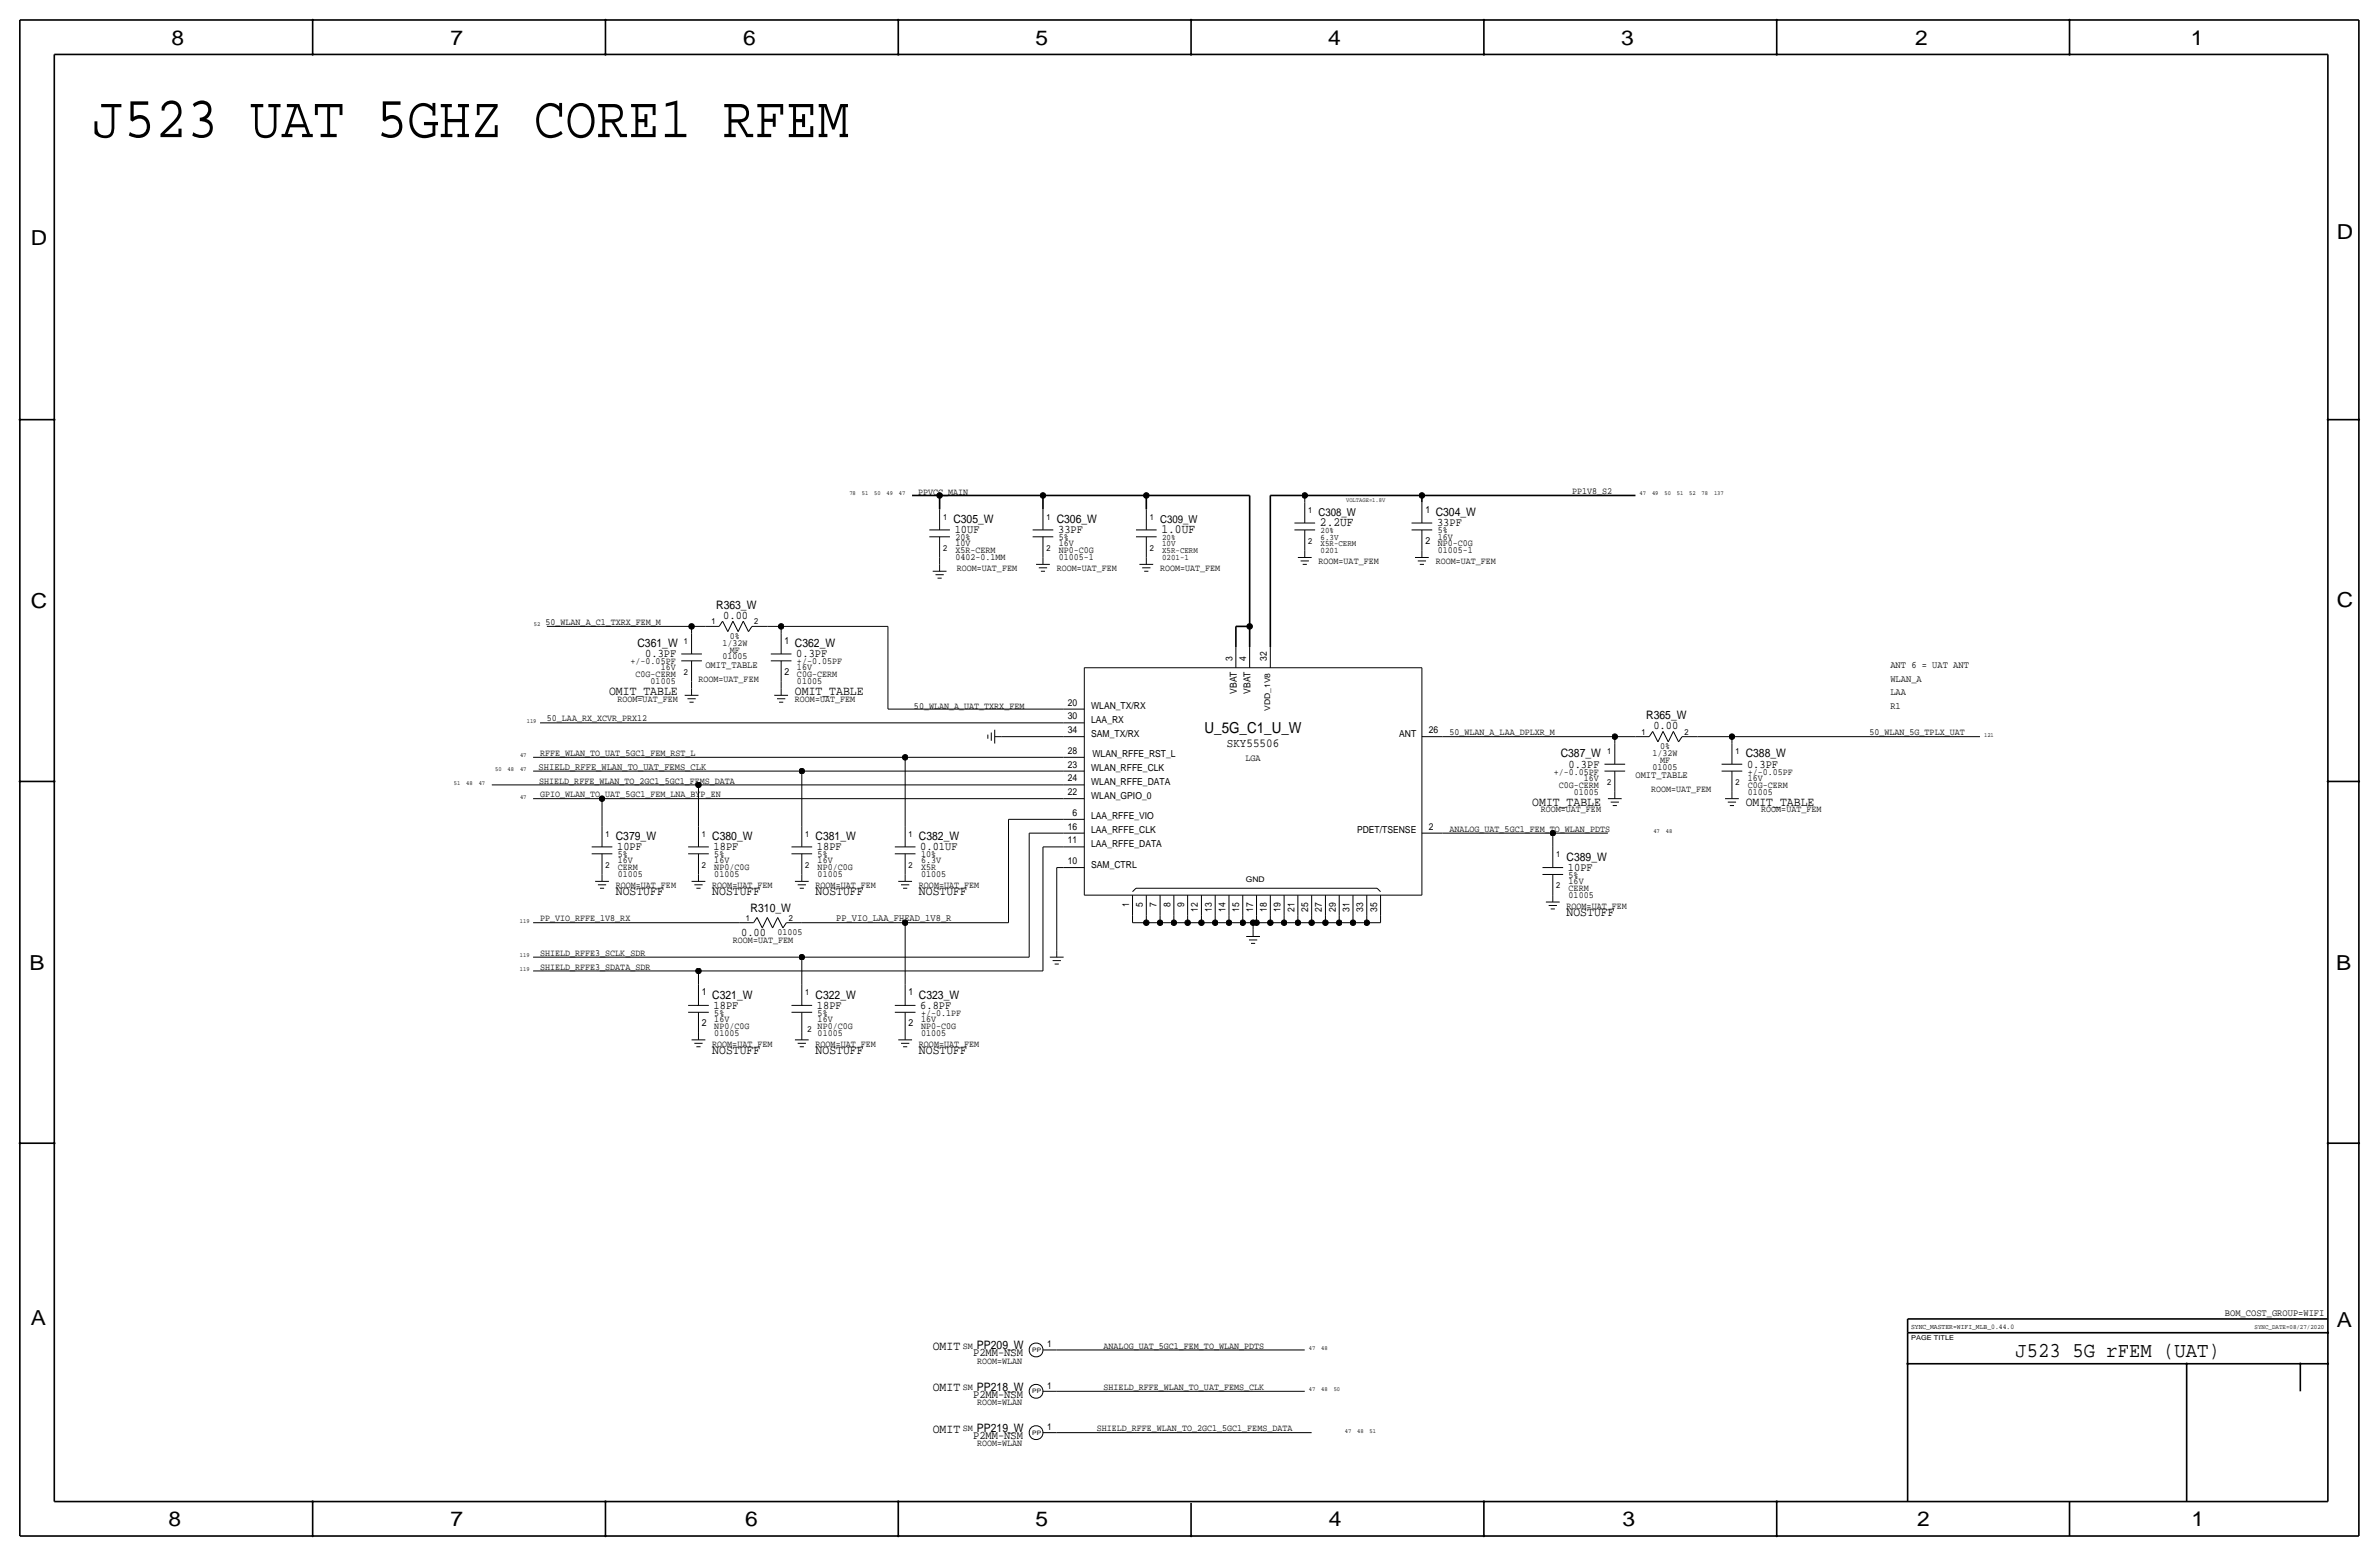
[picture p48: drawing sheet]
<svg xmlns="http://www.w3.org/2000/svg" width="877mm" height="574mm" viewBox="0 0 877 574" stroke-linecap="round" stroke-linejoin="round" font-family="sans-serif">
<defs><g id="words">
<text font-size="21.7" x="34" y="50.5">J523 UAT 5GHZ CORE1 RFEM</text>
<text font-size="7.8" x="743.1" y="500.1">J523 5G rFEM (UAT)</text>
<g font-size="7.6">
<text x="63.2" y="16.5">8</text>
<text x="166.1" y="16.5">7</text>
<text x="274" y="16.5">6</text>
<text x="381.7" y="16.5">5</text>
<text x="489.7" y="16.5">4</text>
<text x="597.6" y="16.5">3</text>
<text x="706.1" y="16.5">2</text>
<text x="807.7" y="16.5">1</text>
<text x="861.5" y="88.1">D</text>
<text x="11.4" y="90.4">D</text>
<text x="11.4" y="224.3">C</text>
<text x="861.5" y="223.8">C</text>
<text x="10.9" y="357.6">B</text>
<text x="861.3" y="357.4">B</text>
<text x="11.4" y="488.4">A</text>
<text x="861.5" y="489.2">A</text>
<text x="62.2" y="562.6">8</text>
<text x="166.1" y="562.6">7</text>
<text x="274.8" y="562.6">6</text>
<text x="381.7" y="562.6">5</text>
<text x="489.9" y="562.6">4</text>
<text x="598.1" y="562.6">3</text>
<text x="706.8" y="562.6">2</text>
<text x="807.9" y="562.6">1</text>
</g>
<text font-size="5.6" x="444.1" y="270.3">U_5G_C1_U_W</text>
<g font-size="4.7">
<text x="428.2" y="196.6">1.0UF</text>
<text x="486.6" y="194.1">2.2UF</text>
<text x="224.5" y="256.3">OMIT_TABLE</text>
<text x="293.1" y="256.3">OMIT_TABLE</text>
<text x="564.9" y="296.9">OMIT_TABLE</text>
<text x="643.6" y="296.9">OMIT_TABLE</text>
<text x="227" y="329.9">NOSTUFF</text>
<text x="262.6" y="329.9">NOSTUFF</text>
<text x="300.7" y="329.9">NOSTUFF</text>
<text x="338.8" y="329.9">NOSTUFF</text>
<text x="577.5" y="337.6">NOSTUFF</text>
<text x="262.6" y="388.4">NOSTUFF</text>
<text x="300.7" y="388.4">NOSTUFF</text>
<text x="338.8" y="388.4">NOSTUFF</text>
<text x="343.9" y="497.6">OMIT</text>
<text x="343.9" y="512.8">OMIT</text>
<text x="343.9" y="528.1">OMIT</text>
</g>
<text font-size="4.5" x="452.3" y="275.3">SKY55506</text>
<g font-size="4.3">
<text x="529.3" y="190.2">C304_W</text>
<text x="351.5" y="192.8">C305_W</text>
<text x="352" y="196.6">10UF</text>
<text x="389.6" y="192.8">C306_W</text>
<text x="390.1" y="196.6">33PF</text>
<text x="529.8" y="194.1">33PF</text>
<text x="264" y="224.5">R363_W</text>
<text x="266.6" y="228.1">0.00</text>
<text x="235" y="238.5">C361_W</text>
<text x="293.1" y="238.5">C362_W</text>
<text x="237.9" y="242.3">0.3PF</text>
<text x="293.6" y="242.3">0.3PF</text>
<text x="606.9" y="265.2">R365_W</text>
<text x="609.5" y="268.7">0.00</text>
<text x="575.4" y="279.1">C387_W</text>
<text x="643.6" y="279.1">C388_W</text>
<text x="578.3" y="283">0.3PF</text>
<text x="644.1" y="283">0.3PF</text>
<text x="227" y="309.6">C379_W</text>
<text x="262.6" y="309.6">C380_W</text>
<text x="300.7" y="309.6">C381_W</text>
<text x="338.8" y="309.6">C382_W</text>
<text x="227.5" y="313.4">10PF</text>
<text x="263.1" y="313.4">18PF</text>
<text x="301.2" y="313.4">18PF</text>
<text x="339.3" y="313.4">0.01UF</text>
<text x="577.5" y="317.2">C389_W</text>
<text x="578.1" y="321.1">10PF</text>
<text x="276.7" y="336.3">R310_W</text>
<text x="273.2" y="345.2">0.00</text>
<text x="262.6" y="368">C321_W</text>
<text x="263.1" y="371.9">18PF</text>
<text x="300.7" y="368">C322_W</text>
<text x="301.2" y="371.9">18PF</text>
<text x="338.8" y="368">C323_W</text>
<text x="339.3" y="371.9">6.8PF</text>
<text x="360.2" y="497.3">PP209_W</text>
<text x="358.8" y="499.9">P2MM-NSM</text>
<text x="358.8" y="515.1">P2MM-NSM</text>
<text x="360.2" y="512.6">PP218_W</text>
<text x="360.2" y="527.8">PP219_W</text>
<text x="358.8" y="530.4">P2MM-NSM</text>
</g>
<g font-size="4">
<text x="486.1" y="190.2">C308_W</text>
<text x="427.7" y="192.8">C309_W</text>
</g>
<g font-size="3.6">
<text x="525.5" y="189">1</text>
<text x="525.5" y="200.4">2</text>
<text x="289.3" y="237.2">1</text>
<text x="260" y="246.1">OMIT_TABLE</text>
<text x="289.3" y="248.7">2</text>
<text x="696.9" y="251.2">WLAN_A</text>
<text x="696.9" y="246.1">ANT 6 = UAT ANT</text>
<text x="696.9" y="256.3">LAA</text>
<text x="696.9" y="261.4">R1</text>
<text x="198.6" y="283.7">SHIELD_RFFE_WLAN_TO_UAT_FEMS_CLK</text>
<text x="602.9" y="286.8">OMIT_TABLE</text>
<text x="308.3" y="339.6">PP_VIO_LAA_FHEAD_1V8_R</text>
<text x="258.8" y="366.8">1</text>
<text x="335" y="366.8">1</text>
<text x="258.8" y="378.2">2</text>
<text x="335" y="378.2">2</text>
<text x="820.3" y="484.9">BOM_COST_GROUP=WIFI</text>
</g>
<g font-size="3.5">
<text x="338.5" y="182.6">PPVCC_MAIN</text>
<text x="579.6" y="182.1">PP1V8_S2</text>
<text x="530" y="196.6">5%</text>
<text x="352.2" y="199.1">20%</text>
<text x="352.2" y="204">X5R-CERM</text>
<text x="352.2" y="201.4">10V</text>
<text x="390.3" y="204">NP0-C0G</text>
<text x="390.3" y="201.4">16V</text>
<text x="390.3" y="199.1">5%</text>
<text x="530" y="201.4">NP0-C0G</text>
<text x="530" y="198.9">16V</text>
<text x="530" y="204">01005-1</text>
<text x="352.2" y="206.5">0402-0.1MM</text>
<text x="390.3" y="206.5">01005-1</text>
<text x="486.1" y="208">ROOM=UAT_FEM</text>
<text x="529.3" y="208">ROOM=UAT_FEM</text>
<text x="352.8" y="210.6">ROOM=UAT_FEM</text>
<text x="389.6" y="210.6">ROOM=UAT_FEM</text>
<text x="427.7" y="210.6">ROOM=UAT_FEM</text>
<text x="201.1" y="230.4">50_WLAN_A_C1_TXRX_FEM_M</text>
<text x="266.3" y="238">1/32W</text>
<text x="269.1" y="235.5">0%</text>
<text x="232.5" y="244.9">+/-0.05PF</text>
<text x="266.3" y="243.1">01005</text>
<text x="269.1" y="240.5">MF</text>
<text x="293.8" y="244.9">+/-0.05PF</text>
<text x="454.4" y="243.6" transform="rotate(-90 454.4 243.6)">3</text>
<text x="459.4" y="243.6" transform="rotate(-90 459.4 243.6)">4</text>
<text x="467.1" y="243.6" transform="rotate(-90 467.1 243.6)">32</text>
<text x="234.3" y="249.7">C0G-CERM</text>
<text x="243.6" y="247.1">16V</text>
<text x="257.5" y="251.2">ROOM=UAT_FEM</text>
<text x="293.8" y="249.7">C0G-CERM</text>
<text x="293.8" y="247.1">16V</text>
<text x="239.9" y="252.2">01005</text>
<text x="293.8" y="252.2">01005</text>
<text x="456" y="255.7" transform="rotate(-90 456 255.7)">VBAT</text>
<text x="461.1" y="255.7" transform="rotate(-90 461.1 255.7)">VBAT</text>
<text x="227.7" y="258.8">ROOM=UAT_FEM</text>
<text x="293.1" y="258.8">ROOM=UAT_FEM</text>
<text x="337" y="261.4">50_WLAN_A_UAT_TXRX_FEM</text>
<text x="393.7" y="260.1">20</text>
<text x="402.3" y="261.4">WLAN_TX/RX</text>
<text x="201.6" y="265.9">50_LAA_RX_XCVR_PRX12</text>
<text x="393.7" y="265.2">30</text>
<text x="402.3" y="266.4">LAA_RX</text>
<text x="393.7" y="270.3">34</text>
<text x="402.3" y="271.5">SAM_TX/RX</text>
<text x="515.9" y="271.5">ANT</text>
<text x="526.7" y="270.3">26</text>
<text x="534.4" y="271">50_WLAN_A_LAA_DPLXR_M</text>
<text x="689.2" y="271">50_WLAN_5G_TPLX_UAT</text>
<text x="199.1" y="278.6">RFFE_WLAN_TO_UAT_5GC1_FEM_RST_L</text>
<text x="393.7" y="277.9">28</text>
<text x="402.8" y="279.1">WLAN_RFFE_RST_L</text>
<text x="459.1" y="280.4">LGA</text>
<text x="609.2" y="278.6">1/32W</text>
<text x="612" y="281.2">MF</text>
<text x="612" y="276.1">0%</text>
<text x="393.7" y="283">23</text>
<text x="402.3" y="284.2">WLAN_RFFE_CLK</text>
<text x="572.8" y="285.5">+/-0.05PF</text>
<text x="583.9" y="287.8">16V</text>
<text x="609.2" y="283.7">01005</text>
<text x="644.3" y="285.5">+/-0.05PF</text>
<text x="644.3" y="287.8">16V</text>
<text x="198.8" y="288.8">SHIELD_RFFE_WLAN_TO_2GC1_5GC1_FEMS_DATA</text>
<text x="199.1" y="293.9">GPIO_WLAN_TO_UAT_5GC1_FEM_LNA_BYP_EN</text>
<text x="393.7" y="288">24</text>
<text x="393.7" y="293.1">22</text>
<text x="402.3" y="289.3">WLAN_RFFE_DATA</text>
<text x="574.7" y="290.3">C0G-CERM</text>
<text x="580.2" y="292.9">01005</text>
<text x="608.7" y="291.8">ROOM=UAT_FEM</text>
<text x="644.3" y="290.3">C0G-CERM</text>
<text x="644.3" y="292.9">01005</text>
<text x="402.3" y="294.4">WLAN_GPIO_0</text>
<text x="568" y="299.5">ROOM=UAT_FEM</text>
<text x="649.3" y="299.5">ROOM=UAT_FEM</text>
<text x="393.7" y="305.8">16</text>
<text x="395.5" y="300.7">6</text>
<text x="402.3" y="302">LAA_RFFE_VIO</text>
<text x="526.7" y="305.8">2</text>
<text x="393.7" y="310.9">11</text>
<text x="402.3" y="307.1">LAA_RFFE_CLK</text>
<text x="500.3" y="307.1">PDET/TSENSE</text>
<text x="534.4" y="306.6">ANALOG_UAT_5GC1_FEM_TO_WLAN_PDTS</text>
<text x="227.8" y="316">5%</text>
<text x="263.3" y="316">5%</text>
<text x="301.4" y="316">5%</text>
<text x="339.5" y="316">10%</text>
<text x="402.3" y="312.2">LAA_RFFE_DATA</text>
<text x="227.8" y="320.8">CERM</text>
<text x="227.8" y="323.3">01005</text>
<text x="227.8" y="318.3">16V</text>
<text x="263.3" y="323.3">01005</text>
<text x="263.3" y="320.8">NP0/C0G</text>
<text x="263.3" y="318.3">16V</text>
<text x="301.4" y="320.8">NP0/C0G</text>
<text x="301.4" y="318.3">16V</text>
<text x="301.4" y="323.3">01005</text>
<text x="339.5" y="320.8">X5R</text>
<text x="339.5" y="318.3">6.3V</text>
<text x="339.5" y="323.3">01005</text>
<text x="393.7" y="318.5">10</text>
<text x="402.3" y="319.8">SAM_CTRL</text>
<text x="578.3" y="323.6">5%</text>
<text x="227" y="327.4">ROOM=UAT_FEM</text>
<text x="262.6" y="327.4">ROOM=UAT_FEM</text>
<text x="300.7" y="327.4">ROOM=UAT_FEM</text>
<text x="338.8" y="327.4">ROOM=UAT_FEM</text>
<text x="578.3" y="325.9">16V</text>
<text x="578.3" y="328.4">CERM</text>
<text x="416.3" y="334.2" transform="rotate(-90 416.3 334.2)">1</text>
<text x="421.3" y="334.2" transform="rotate(-90 421.3 334.2)">5</text>
<text x="426.4" y="334.2" transform="rotate(-90 426.4 334.2)">7</text>
<text x="431.5" y="334.2" transform="rotate(-90 431.5 334.2)">8</text>
<text x="436.6" y="334.2" transform="rotate(-90 436.6 334.2)">9</text>
<text x="441.7" y="336" transform="rotate(-90 441.7 336)">12</text>
<text x="446.7" y="336" transform="rotate(-90 446.7 336)">13</text>
<text x="451.8" y="336" transform="rotate(-90 451.8 336)">14</text>
<text x="456.9" y="336" transform="rotate(-90 456.9 336)">15</text>
<text x="462" y="336" transform="rotate(-90 462 336)">17</text>
<text x="467.1" y="336" transform="rotate(-90 467.1 336)">18</text>
<text x="472.1" y="336" transform="rotate(-90 472.1 336)">19</text>
<text x="477.2" y="336" transform="rotate(-90 477.2 336)">21</text>
<text x="482.3" y="336" transform="rotate(-90 482.3 336)">25</text>
<text x="487.4" y="336" transform="rotate(-90 487.4 336)">27</text>
<text x="492.5" y="336" transform="rotate(-90 492.5 336)">29</text>
<text x="497.5" y="336" transform="rotate(-90 497.5 336)">31</text>
<text x="502.6" y="336" transform="rotate(-90 502.6 336)">33</text>
<text x="507.7" y="336" transform="rotate(-90 507.7 336)">35</text>
<text x="577.5" y="335">ROOM=UAT_FEM</text>
<text x="578.3" y="331">01005</text>
<text x="199.1" y="339.6">PP_VIO_RFFE_1V8_RX</text>
<text x="270.2" y="347.7">ROOM=UAT_FEM</text>
<text x="286.7" y="344.7">01005</text>
<text x="199.1" y="352.3">SHIELD_RFFE3_SCLK_SDR</text>
<text x="199.1" y="357.4">SHIELD_RFFE3_SDATA_SDR</text>
<text x="263.3" y="374.4">5%</text>
<text x="263.3" y="376.7">16V</text>
<text x="301.4" y="374.4">5%</text>
<text x="301.4" y="376.7">16V</text>
<text x="339.5" y="374.4">+/-0.1PF</text>
<text x="339.5" y="376.7">16V</text>
<text x="263.3" y="381.8">01005</text>
<text x="263.3" y="379.2">NP0/C0G</text>
<text x="301.4" y="379.2">NP0/C0G</text>
<text x="301.4" y="381.8">01005</text>
<text x="339.5" y="379.2">NP0-C0G</text>
<text x="339.5" y="381.8">01005</text>
<text x="262.6" y="385.8">ROOM=UAT_FEM</text>
<text x="300.7" y="385.8">ROOM=UAT_FEM</text>
<text x="338.8" y="385.8">ROOM=UAT_FEM</text>
<text x="355" y="497.1">SM</text>
<text x="386" y="496.6">1</text>
<text x="406.9" y="497.1">ANALOG_UAT_5GC1_FEM_TO_WLAN_PDTS</text>
<text x="360.2" y="502.7">ROOM=WLAN</text>
<text x="355" y="512.3">SM</text>
<text x="386" y="511.8">1</text>
<text x="406.9" y="512.3">SHIELD_RFFE_WLAN_TO_UAT_FEMS_CLK</text>
<text x="360.2" y="517.9">ROOM=WLAN</text>
<text x="355" y="527.6">SM</text>
<text x="386" y="527">1</text>
<text x="404.3" y="527.6">SHIELD_RFFE_WLAN_TO_2GC1_5GC1_FEMS_DATA</text>
<text x="360.2" y="533.1">ROOM=WLAN</text>
</g>
<g font-size="3.1">
<text x="347.7" y="191.5">1</text>
<text x="385.8" y="191.5">1</text>
<text x="423.9" y="191.5">1</text>
<text x="482.3" y="189">1</text>
<text x="486.9" y="196.6">20%</text>
<text x="347.7" y="202.9">2</text>
<text x="385.8" y="202.9">2</text>
<text x="423.9" y="202.9">2</text>
<text x="428.4" y="204">X5R-CERM</text>
<text x="428.4" y="199.1">20%</text>
<text x="428.4" y="201.4">10V</text>
<text x="482.3" y="200.4">2</text>
<text x="486.9" y="198.9">6.3V</text>
<text x="486.9" y="204">0201</text>
<text x="486.9" y="201.4">X5R-CERM</text>
<text x="428.4" y="206.5">0201-1</text>
<text x="262.3" y="230.1">1</text>
<text x="278.1" y="230.1">2</text>
<text x="252.2" y="237.2">1</text>
<text x="252.2" y="248.7">2</text>
<text x="605.2" y="270.8">1</text>
<text x="621" y="270.8">2</text>
<text x="592.5" y="277.9">1</text>
<text x="639.8" y="277.9">1</text>
<text x="592.5" y="289.3">2</text>
<text x="639.8" y="289.3">2</text>
<text x="223.2" y="308.4">1</text>
<text x="258.8" y="308.4">1</text>
<text x="296.9" y="308.4">1</text>
<text x="335" y="308.4">1</text>
<text x="573.7" y="316">1</text>
<text x="223.2" y="319.8">2</text>
<text x="258.8" y="319.8">2</text>
<text x="296.9" y="319.8">2</text>
<text x="335" y="319.8">2</text>
<text x="573.7" y="327.4">2</text>
<text x="275" y="339.3">1</text>
<text x="290.8" y="339.3">2</text>
<text x="296.9" y="366.8">1</text>
<text x="297.6" y="380.2">2</text>
</g>
<g font-size="2.9">
<text x="468.3" y="262.1" transform="rotate(-90 468.3 262.1)">VDD_1V8</text>
<text x="459.3" y="325.3">GND</text>
</g>
<text font-size="2.6" x="704.5" y="490">SYNC_MASTER=WIFI_MLB_0.44.0</text>
<text font-size="2.5" x="704.5" y="493.8">PAGE TITLE</text>
<text font-size="2.4" x="831.2" y="490">SYNC_DATE=08/27/2020</text>
<g font-size="2.3">
<text x="313.1" y="182.6">78</text>
<text x="317.7" y="182.6">51</text>
<text x="322.3" y="182.6">50</text>
<text x="326.8" y="182.6">49</text>
<text x="331.4" y="182.6">47</text>
<text x="496.3" y="185.2">VOLTAGE=1.8V</text>
<text x="604.5" y="182.6">47</text>
<text x="609" y="182.6">49</text>
<text x="613.6" y="182.6">50</text>
<text x="618.2" y="182.6">51</text>
<text x="622.8" y="182.6">52</text>
<text x="627.3" y="182.6">78</text>
<text x="631.9" y="182.6">137</text>
<text x="196.8" y="230.9">52</text>
<text x="194.2" y="266.4">119</text>
<text x="731.5" y="271.5">121</text>
<text x="191.7" y="279.1">47</text>
<text x="182.6" y="284.2">50</text>
<text x="187.1" y="284.2">48</text>
<text x="191.7" y="284.2">47</text>
<text x="167.3" y="289.3">51</text>
<text x="171.9" y="289.3">48</text>
<text x="176.5" y="289.3">47</text>
<text x="191.7" y="294.4">47</text>
<text x="609.6" y="307.1">47</text>
<text x="614.1" y="307.1">48</text>
<text x="191.7" y="340.1">119</text>
<text x="191.7" y="352.8">119</text>
<text x="191.7" y="357.9">119</text>
<text x="482.6" y="497.6">47</text>
<text x="487.1" y="497.6">48</text>
<text x="380.6" y="498.3">PP</text>
<text x="380.6" y="513.6">PP</text>
<text x="482.6" y="512.8">47</text>
<text x="487.1" y="512.8">48</text>
<text x="491.7" y="512.8">50</text>
<text x="380.6" y="528.8">PP</text>
<text x="495.8" y="528.1">47</text>
<text x="500.3" y="528.1">48</text>
<text x="504.9" y="528.1">51</text>
</g>
</g></defs>
<g fill="none" stroke="#000" stroke-width=".37">
<path d="M342.6 195.3h7.6zM342.6 197.9h7.6zM346.4 187.7v7.6zM346.4 197.9v7.6zM380.7 195.3h7.6zM380.7 197.9h7.6zM384.5 187.7v7.6zM384.5 197.9v7.6zM418.8 195.3h7.6zM418.8 197.9h7.6zM422.6 187.7v7.6zM422.6 197.9v7.6z"/>
<path d="M477.2 192.8h7.6zM477.2 195.3h7.6zM481 182.6v2.6zM481 185.2v7.6zM481 195.3v7.6zM520.4 192.8h7.6zM520.4 195.3h7.6zM524.2 185.2v7.6zM524.2 195.3v7.6zM343.9 210.6h5zM344.9 211.8h3zM345.6 213.1h1.6z"/>
<path d="M346.4 205.5v2.5zM346.4 208v2.6zM382 208h5zM383 209.3h3zM383.7 210.6h1.6zM384.5 205.5v2.5zM420.1 208h5zM421.1 209.3h3zM421.8 210.6h1.6zM422.6 205.5v2.5zM478.5 205.5h5.1zM479.5 206.8h3.1z"/>
<path d="M480.3 208h1.5zM481 202.9v2.6zM521.7 205.5h5zM522.7 206.8h3zM523.4 208h1.6zM524.2 202.9v2.6zM201.6 230.9h53.4zM255 230.9v2.5zM255 230.9h5zM255 233.4v7.6zM260 230.9h5.1zM266.4 229l-1.3 1.9z"/>
<path d="M266.4 229l1.9 3.8zM270.2 229l-1.9 3.8zM270.2 229l1.9 3.8zM274 229l1.9 3.8zM274 229l-1.9 3.8zM277.2 230.9h5.7zM277.2 230.9l-1.3 1.9zM282.9 230.9h5.1zM288 230.9h39.4zM288 230.9v2.5zM288 233.4v7.6zM327.4 230.9v30.5z"/>
<path d="M455.6 238.5v7.6zM460.7 238.5v7.6zM468.3 238.5v7.6zM251.2 241h7.6zM251.2 243.6h7.6zM252.4 256.3h5.1zM253.4 257.6h3.1zM254.2 258.8h1.5zM255 251.2v2.5zM255 253.7v2.6zM255 243.6v7.6zM284.2 241h7.6z"/>
<path d="M284.2 243.6h7.6zM285.4 256.3h5.1zM286.5 257.6h3zM287.2 258.8h1.5zM288 251.2v2.5zM288 253.7v2.6zM288 243.6v7.6zM399.7 246.1v83.8zM399.7 246.1h124.5zM524.2 246.1v83.8zM196.5 279.1h137.2zM199.1 266.4h193z"/>
<path d="M327.4 261.4h64.7zM333.7 279.1h58.4zM333.7 279.1v25.4zM364.2 270.8v1.5zM365.5 270v3.1zM366.7 271.5h2.6zM366.7 269v5.1zM369.3 271.5h22.8zM392.1 261.4h7.6zM392.1 279.1h7.6zM392.1 271.5h7.6zM392.1 266.4h7.6z"/>
<path d="M524.2 271.5h7.6zM531.8 271.5h63.5zM595.3 271.5h7.6zM595.3 271.5v2.6zM595.3 274.1v7.6zM602.9 271.5h5.1zM609.3 269.6l-1.3 1.9zM609.3 269.6l1.9 3.9zM613.1 269.6l-1.9 3.9zM613.1 269.6l1.9 3.9zM616.9 269.6l1.9 3.9zM616.9 269.6l-1.9 3.9z"/>
<path d="M620.1 271.5h5.7zM620.1 271.5l-1.3 2zM625.8 271.5h12.7zM638.5 271.5h91.4zM638.5 271.5v2.6zM638.5 274.1v7.6zM181.3 289.3h76.2zM196.5 284.2h99.1zM196.5 294.4h25.4zM221.9 294.4h170.2zM221.9 294.4v10.1zM257.5 289.3h134.6z"/>
<path d="M257.5 289.3v15.2zM295.6 284.2h96.5zM295.6 284.2v20.3zM392.1 289.3h7.6zM392.1 284.2h7.6zM392.1 294.4h7.6zM591.5 281.7h7.6zM591.5 284.2h7.6zM592.8 294.4h5.1zM593.8 295.7h3.1zM594.6 296.9h1.5zM595.3 284.2v7.6z"/>
<path d="M595.3 291.8v2.6zM634.7 281.7h7.6zM634.7 284.2h7.6zM636 294.4h5zM637 295.7h3zM637.7 296.9h1.6zM638.5 291.8v2.6zM638.5 284.2v7.6zM218.1 312.2h7.7zM218.1 314.7h7.7zM221.9 304.5v7.7zM221.9 314.7v7.6z"/>
<path d="M253.7 312.2h7.6zM253.7 314.7h7.6zM257.5 304.5v7.7zM257.5 314.7v7.6zM291.8 312.2h7.6zM291.8 314.7h7.6zM295.6 304.5v7.7zM295.6 314.7v7.6zM329.9 312.2h7.6zM329.9 314.7h7.6zM333.7 304.5v7.7zM333.7 314.7v7.6z"/>
<path d="M371.8 302v38.1zM371.8 302h20.3zM379.4 307.1v45.7zM379.4 307.1h12.7zM384.5 312.2v45.7zM384.5 312.2h7.6zM389.6 319.8v30.5zM389.6 319.8h2.5zM392.1 302h7.6zM392.1 307.1h7.6zM392.1 312.2h7.6zM392.1 319.8h7.6z"/>
<path d="M524.2 307.1h7.6zM531.8 307.1h40.7zM568.7 319.8h7.6zM572.5 307.1v5.1zM572.5 307.1h20.3zM572.5 312.2v7.6zM219.4 324.9h5.1zM220.4 326.1h3.1zM221.2 327.4h1.5zM221.9 322.3v2.6zM255 324.9h5zM256 326.1h3z"/>
<path d="M256.7 327.4h1.6zM257.5 322.3v2.6zM279.1 338.2l-1.3 1.9zM279.1 338.2l1.9 3.8zM282.9 338.2l-1.9 3.8zM282.9 338.2l1.9 3.8zM286.7 338.2l1.9 3.8zM286.7 338.2l-1.9 3.8zM293.1 324.9h5zM294.1 326.1h3zM294.8 327.4h1.6zM295.6 322.3v2.6z"/>
<path d="M331.2 324.9h5zM332.2 326.1h3zM332.9 327.4h1.6zM333.7 322.3v2.6zM399.7 329.9h124.5zM417.5 337.6v2.5zM417.5 328.7l1.3-1.3zM417.5 329.9v7.7zM418.8 327.4h88.9zM422.6 337.6v2.5zM422.6 329.9v7.7zM427.7 337.6v2.5z"/>
<path d="M427.7 329.9v7.7zM432.8 337.6v2.5zM432.8 329.9v7.7zM437.8 337.6v2.5zM437.8 329.9v7.7zM442.9 337.6v2.5zM442.9 329.9v7.7zM448 337.6v2.5zM448 329.9v7.7zM453.1 337.6v2.5zM453.1 329.9v7.7zM458.2 337.6v2.5z"/>
<path d="M458.2 329.9v7.7zM463.2 337.6v2.5zM463.2 329.9v7.7zM468.3 337.6v2.5zM468.3 329.9v7.7zM473.4 337.6v2.5zM473.4 329.9v7.7zM478.5 337.6v2.5zM478.5 329.9v7.7zM483.6 337.6v2.5zM483.6 329.9v7.7zM488.6 337.6v2.5z"/>
<path d="M488.6 329.9v7.7zM493.7 337.6v2.5zM493.7 329.9v7.7zM498.8 337.6v2.5zM498.8 329.9v7.7zM503.9 337.6v2.5zM503.9 329.9v7.7zM507.7 327.4l1.3 1.3zM509 337.6v2.5zM509 329.9v7.7zM568.7 322.3h7.6zM569.9 332.5h5.1z"/>
<path d="M570.9 333.8h3.1zM571.7 335h1.5zM572.5 322.3v7.6zM572.5 329.9v2.6zM196.5 352.8h99.1zM196.5 357.9h61zM196.5 340.1h76.2zM257.5 357.9h127zM257.5 357.9v5.1zM272.7 340.1h5.1zM289.9 340.1h5.7zM289.9 340.1l-1.3 1.9z"/>
<path d="M295.6 352.8h83.8zM295.6 352.8v10.2zM295.6 340.1h38.1zM333.7 340.1h38.1zM333.7 340.1v22.9zM387 352.8h5.1zM388.1 354.1h3zM388.8 355.3h1.5zM389.6 350.3v2.5zM417.5 340.1h5.1zM422.6 340.1h5.1zM427.7 340.1h5.1z"/>
<path d="M432.8 340.1h5zM437.8 340.1h5.1zM442.9 340.1h5.1zM448 340.1h5.1zM453.1 340.1h5.1zM458.2 340.1h3.8zM459.4 345.2h5.1zM460.5 346.5h3zM461.2 347.7h1.5zM462 340.1h1.2zM462 340.1v2.5zM462 342.6v2.6z"/>
<path d="M463.2 340.1h5.1zM468.3 340.1h5.1zM473.4 340.1h5.1zM478.5 340.1h5.1zM483.6 340.1h5zM488.6 340.1h5.1zM493.7 340.1h5.1zM498.8 340.1h5.1zM503.9 340.1h5.1zM253.7 370.6h7.6zM253.7 373.1h7.6zM257.5 363v7.6z"/>
<path d="M257.5 373.1v7.6zM291.8 370.6h7.6zM291.8 373.1h7.6zM295.6 363v7.6zM295.6 373.1v7.6zM329.9 370.6h7.6zM329.9 373.1h7.6zM333.7 363v7.6zM333.7 373.1v7.6zM255 383.3h5zM256 384.6h3zM256.7 385.8h1.6z"/>
<path d="M257.5 380.7v2.6zM293.1 383.3h5zM294.1 384.6h3zM294.8 385.8h1.6zM295.6 380.7v2.6zM331.2 383.3h5zM332.2 384.6h3zM332.9 385.8h1.6zM333.7 380.7v2.6zM384.5 497.6h5.1zM389.6 497.6h91.4zM384.5 512.8h5.1z"/>
<path d="M389.6 512.8h91.4zM384.5 528.1h5.1zM389.6 528.1h94z"/>
<circle cx="382" cy="497.6" r="2.56"/>
<circle cx="382" cy="512.8" r="2.56"/>
<circle cx="382" cy="528.1" r="2.56"/>
</g>
<g fill="none" stroke="#000" stroke-width=".6">
<path d="M7.3 7.4v558.8zM7.3 7.4h862.3zM115.3 7.4v12.7zM223.2 7.4v12.7zM331.2 7.4v12.7zM439.1 7.4v12.7zM547.1 7.4v12.7zM655 7.4v12.7zM763 7.4v12.7zM869.6 7.4v558.8zM20 20.1v533.4zM20 20.1h838.2z"/>
<path d="M858.2 20.1v533.4zM7.3 154.7h12.7zM858.2 154.7h11.4zM336.2 182.6h10.2zM346.4 182.6h38.1zM346.4 182.6v5.1zM384.5 182.6h38.1zM384.5 182.6v5.1zM422.6 182.6h38.1zM422.6 182.6v5.1zM460.7 182.6v48.3zM468.3 182.6h12.7z"/>
<path d="M468.3 182.6v55.9zM481 182.6h43.2zM524.2 182.6h78.7zM524.2 182.6v2.6zM455.6 230.9h5.1zM455.6 230.9v7.6zM460.7 230.9v7.6zM7.3 288h12.7zM858.2 288h11.4zM7.3 421.4h12.7zM858.2 421.4h11.4zM703.3 486.2v5z"/>
<path d="M703.3 486.2h154.9zM703.3 491.2h154.9zM703.3 491.2v62.3zM703.3 502.7h154.9zM806.1 502.7v50.8zM848.1 502.7v10.1zM20 553.5h838.2zM115.3 553.5v12.7zM223.2 553.5v12.7zM331.2 553.5v12.7zM439.1 554v12.2zM547.1 553.5v12.7z"/>
<path d="M655 553.5v12.7zM763 553.5v12.7zM7.3 566.2h862.3z"/>
</g>
<g fill="#000" stroke="#000" stroke-width=".37">
<path d="M115.1 7.2h.4v.3h-.4zM115.1 19.9h.4v.3h-.4zM223 7.2h.4v.3h-.4zM223 19.9h.4v.3h-.4zM331 19.9h.4v.3h-.4zM331 7.2h.4v.3h-.4zM438.9 7.2h.4v.3h-.4zM438.9 19.9h.4v.3h-.4zM546.9 7.2h.4v.3h-.4zM546.9 19.9h.4v.3h-.4zM654.8 19.9h.4v.3h-.4zM654.8 7.2h.4v.3h-.4z"/>
<path d="M762.8 19.9h.4v.3h-.4zM762.8 7.2h.4v.3h-.4zM7.1 154.5h.4v.4h-.4zM19.8 154.5h.4v.4h-.4zM858 154.5h.4v.4h-.4zM869.5 154.5h.3v.4h-.3zM7.1 287.9h.4v.3h-.4zM19.8 287.9h.4v.3h-.4zM858 287.9h.4v.3h-.4zM869.5 287.9h.3v.3h-.3zM7.1 421.2h.4v.4h-.4zM19.8 421.2h.4v.4h-.4z"/>
<path d="M858 421.2h.4v.4h-.4zM869.5 421.2h.3v.4h-.3zM858 491.1h.4v.3h-.4zM703.1 502.5h.4v.3h-.4zM806 502.5h.3v.3h-.3zM847.9 502.5h.3v.3h-.3zM858 502.5h.4v.3h-.4zM115.1 553.3h.4v.3h-.4zM223 553.3h.4v.3h-.4zM331 553.3h.4v.3h-.4zM546.9 553.3h.4v.3h-.4zM654.8 553.3h.4v.3h-.4z"/>
<path d="M115.1 566h.4v.3h-.4zM223 566h.4v.3h-.4zM331 566h.4v.3h-.4zM438.9 566h.4v.3h-.4zM546.9 566h.4v.3h-.4zM654.8 566h.4v.3h-.4z"/>
<circle cx="346.4" cy="182.6" r="1.02"/>
<circle cx="384.5" cy="182.6" r="1.02"/>
<circle cx="422.6" cy="182.6" r="1.02"/>
<circle cx="481" cy="182.6" r="1.02"/>
<circle cx="524.2" cy="182.6" r="1.02"/>
<circle cx="255" cy="230.9" r="1.02"/>
<circle cx="288" cy="230.9" r="1.02"/>
<circle cx="460.7" cy="230.9" r="1.02"/>
<circle cx="333.7" cy="279.1" r="1.02"/>
<circle cx="595.3" cy="271.5" r="1.02"/>
<circle cx="638.5" cy="271.5" r="1.02"/>
<circle cx="221.9" cy="294.4" r="1.02"/>
<circle cx="257.5" cy="289.3" r="1.02"/>
<circle cx="295.6" cy="284.2" r="1.02"/>
<circle cx="572.5" cy="307.1" r="1.02"/>
<circle cx="257.5" cy="357.9" r="1.02"/>
<circle cx="295.6" cy="352.8" r="1.02"/>
<circle cx="333.7" cy="340.1" r="1.02"/>
<circle cx="422.6" cy="340.1" r="1.02"/>
<circle cx="427.7" cy="340.1" r="1.02"/>
<circle cx="432.8" cy="340.1" r="1.02"/>
<circle cx="437.8" cy="340.1" r="1.02"/>
<circle cx="442.9" cy="340.1" r="1.02"/>
<circle cx="448" cy="340.1" r="1.02"/>
<circle cx="453.1" cy="340.1" r="1.02"/>
<circle cx="458.2" cy="340.1" r="1.02"/>
<circle cx="462" cy="340.1" r="1.02"/>
<circle cx="463.2" cy="340.1" r="1.02"/>
<circle cx="468.3" cy="340.1" r="1.02"/>
<circle cx="473.4" cy="340.1" r="1.02"/>
<circle cx="478.5" cy="340.1" r="1.02"/>
<circle cx="483.6" cy="340.1" r="1.02"/>
<circle cx="488.6" cy="340.1" r="1.02"/>
<circle cx="493.7" cy="340.1" r="1.02"/>
<circle cx="498.8" cy="340.1" r="1.02"/>
<circle cx="503.9" cy="340.1" r="1.02"/>
</g>
<use href="#words"/>
</svg>
